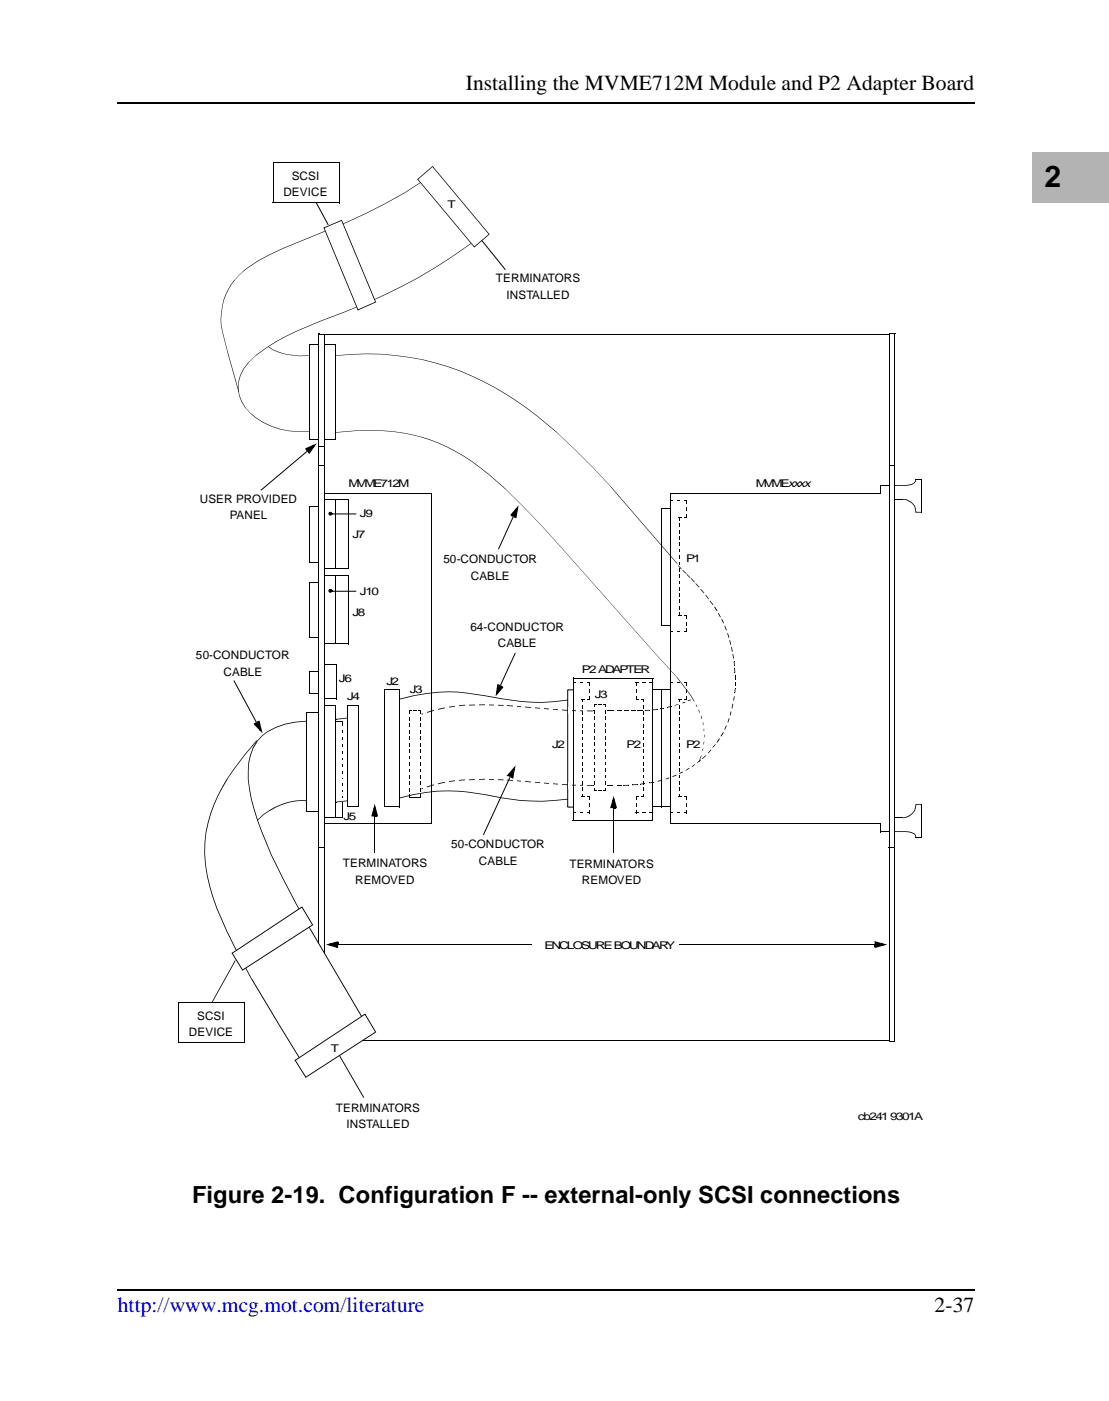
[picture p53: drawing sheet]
<svg xmlns="http://www.w3.org/2000/svg" width="181mm" height="229mm" viewBox="0 0 181 229" stroke-linecap="round" stroke-linejoin="round" font-family="sans-serif">
<defs><g id="words">
<text font-size="4.9" x="170.5" y="30.5">2</text>
<text font-size="3.9" x="31.3" y="196.3">Figure 2-19. Configuration F -- external-only SCSI connections</text>
<g font-size="3.5">
<text x="76" y="14.7">Installing the MVME712M Module and P2 Adapter Board</text>
<text x="152.5" y="214.1">2-37</text>
</g>
<text font-size="3.5" fill="#00f" x="19.2" y="214.1">http://www.mcg.mot.com/literature</text>
<g font-size="1.9">
<text x="47.6" y="29.3">SCSI</text>
<text x="46.2" y="32">DEVICE</text>
<text x="80.9" y="46.1">TERMINATORS</text>
<text x="82.7" y="48.7">INSTALLED</text>
<text x="32.6" y="82.1">USER PROVIDED</text>
<text x="37.5" y="84.7">PANEL</text>
<text x="72.4" y="91.9">50-CONDUCTOR</text>
<text x="76.9" y="94.6">CABLE</text>
<text x="32" y="107.6">50-CONDUCTOR</text>
<text x="76.8" y="102.9">64-CONDUCTOR</text>
<text x="81.3" y="105.5">CABLE</text>
<text x="36.5" y="110.2">CABLE</text>
<text x="55.9" y="141.5">TERMINATORS</text>
<text x="73.6" y="138.4">50-CONDUCTOR</text>
<text x="78.1" y="141.1">CABLE</text>
<text x="92.9" y="141.6">TERMINATORS</text>
<text x="58" y="144.2">REMOVED</text>
<text x="95" y="144.2">REMOVED</text>
<text x="32.2" y="166.4">SCSI</text>
<text x="30.8" y="169">DEVICE</text>
<text x="54.8" y="181.4">TERMINATORS</text>
<text x="56.5" y="184.1">INSTALLED</text>
</g>
<g font-size="1.7">
<text x="73" y="33.9">T</text>
<text x="56.9" y="79.4">MVME712M</text>
<text x="123.3" y="79.4">MVMExxxx</text>
<text x="57.5" y="87.8">J7</text>
<text x="58.7" y="84.3">J9</text>
<text x="111.9" y="91.8">P1</text>
<text x="57.5" y="100.6">J8</text>
<text x="58.7" y="97">J10</text>
<text x="55.3" y="111.3">J6</text>
<text x="63.1" y="111.8">J2</text>
<text x="66.9" y="113">J3</text>
<text x="95" y="109.8">P2 ADAPTER</text>
<text x="97" y="113.8">J3</text>
<text x="56.7" y="114.3">J4</text>
<text x="90.1" y="122.1">J2</text>
<text x="102.3" y="122.1">P2</text>
<text x="111.9" y="122.1">P2</text>
<text x="56.1" y="133.7">J5</text>
<text x="88.8" y="154.9">ENCLOSURE BOUNDARY</text>
<text x="54" y="171.6">T</text>
<text x="140" y="182.8">cb241 9301A</text>
</g>
</g></defs>
<path d="M19.2 16.7v.2zM159 16.7l.1 .2z" fill="#000"/>
<path d="M19.2 16.8h139.8" fill="none" stroke="#000" stroke-width=".17"/>
<path d="M19.2 211.7h139.7v3.2h-139.7z" fill="#fff"/>
<path d="M19.2 210.4v.2zM159 210.4l.1 .2z" fill="#000"/>
<path d="M19.2 210.5h139.8" fill="none" stroke="#000" stroke-width=".17"/>
<g fill="#fff">
<path d="M168.5 10.8h12.5v12.7h-12.5z"/>
<path d="M168.5 23.5h12.5v12.7h-12.5z"/>
<path d="M168.5 24.9h12.5v9.9h-12.5z"/>
</g>
<g fill="#b3b3b3">
<path d="M168.5 24.9h12.5v7.6h-12.5z"/>
<path d="M168.5 24.9h12.5v.6h-12.5z"/>
<path d="M168.5 32h12.5v1.1h-12.5z"/>
<path d="M168.5 24.9h.6v7.7h-.6z"/>
</g>
<g fill="#fff">
<path d="M168.5 36.2h12.5v12.7h-12.5z"/>
<path d="M168.5 48.9h12.5v12.7h-12.5z"/>
<path d="M168.5 61.6h12.5v12.7h-12.5z"/>
<path d="M168.5 74.3h12.5v12.7h-12.5z"/>
<path d="M168.5 87h12.5v12.7h-12.5z"/>
<path d="M168.5 99.7h12.5v12.7h-12.5z"/>
<path d="M168.5 112.4h12.5v12.7h-12.5z"/>
<path d="M168.5 125.1h12.5v12.7h-12.5z"/>
<path d="M168.5 137.8h12.5v12.7h-12.5z"/>
<path d="M168.5 150.5h12.5v12.7h-12.5z"/>
<path d="M168.5 163.2h12.5v12.7h-12.5z"/>
<path d="M168.5 175.9h12.5v12.7h-12.5z"/>
<path d="M168.5 188.6h12.5v12.7h-12.5z"/>
<path d="M168.5 201.3h12.5v12.7h-12.5z"/>
<path d="M50.5 56.2h4.3v15.5h-4.3z"/>
</g>
<path d="M50.5 56.2h4.4M50.5 56.1v15.7M54.8 56.2v15.6M50.5 71.8h4.3" fill="none" stroke="#000" stroke-width=".16"/>
<path d="M52 80.5h18.3v53.8h-18.3z" fill="#fff"/>
<path d="M52 80.5h18.4M52 80.5v53.8M70.4 80.5v53.9M52 134.3h18.3" fill="none" stroke="#000" stroke-width=".16"/>
<path d="M92.6 112.6h.9v19.1h-.9z" fill-rule="evenodd" fill="#fff"/>
<g fill="none" stroke="#000" stroke-width=".16">
<path d="M52.1 54.5h94M52.1 54.4v115.4M146 54.5v115.4M145.4 79.2v2.2M150.4 78.2v5.4M50.4 91.7h2.4M50.5 82.7h2.4M50.5 82.6v9.1M52.9 82.6v9.2M145.3 81.5h2.1M50.4 113.1h2.4M50.5 109.6h2.4"/>
<path d="M50.5 109.6v3.5M52.9 109.6v3.6M93.5 112.6h-.9v19.1h.9M145.3 133.5h2.1M145.4 133.4v2.4M150.4 131.2v5.4M52 169.9h94"/>
</g>
<path d="M145.3 79.2h2.4v.1v-.1l.6-.1 .1 .1-.1-.1 .4-.1 .1 .1-.1-.1 .5-.2v.1l-.1-.1 .2-.3 .2 .1h-.2l.1-.5 .1 .1v.4v-.1l-.4 .4h.1l-.4 .2-1.1 .2h-2.4zM149.5 78.1h1v.2h-1zM147.4 81.4l.6 .1 .4 .2-.1 .1 .1-.1 .3 .2a1.92 1.92 0 0 1 .8 1.7h-.1l1-.1v.1h-1l-.1-.6 .1-.1-.1 .1-.1-.4 .1-.1-.1 .1-.3-.3 .1-.1-.1 .1-.3-.3 .1-.1-.1 .1-.7-.4v-.1v.1l-.5-.1zM145.3 135.6l3.1 .1a1.1 1.1 0 0 1 1.1 .9l-.1 .1-.1-.4h.2h-.2l-.2-.2 .1-.1v.1l-.5-.2 .1-.1-.1 .1-.4-.1 .1-.1-.1 .1h-.6v-.2v.2h-2.4zM149.5 136.6h1v.1h-1zM149.4 131.2h1v.2l-1-.1h.1l-.2 1 .1-.1-.4 .5-.6 .5-1 .3v-.1l.5-.1 .1 .1-.1-.1 .4-.2 .1 .1-.1-.1 .3-.2 .1 .1-.1-.1 .3-.3 .1 .1-.1-.1 .3-.4 .1 .1h-.1l.1-.4h.1h-.1z" fill="#000"/>
<path d="M109.4 80.5h34.3v-1.3h2.3v56.5h-2.3v-1.4h-34.3z" fill-rule="evenodd" fill="#fff"/>
<path d="M143.6 79.2h2.4M146 79.2v56.5M109.3 80.5h34.4M109.4 80.5v53.9M109.4 134.3h34.3M143.7 135.7h2.4" fill="none" stroke="#000" stroke-width=".16"/>
<path d="M143.6 79.2h.1v1.4h-.1zM143.6 134.3h.1v1.5h-.1z" fill="#000"/>
<path d="M145.1 54.4h.9v115.4h-.9z" fill="#fff"/>
<path d="M145.1 54.4h1v.1h-1zM107.9 82.9h1.5v.1h-1.5zM109.4 82.9v.1zM106.5 112.4v.2zM106.5 112.4h1.5v.2h-1.5zM108 102h1.4v.1h-1.4zM109.4 102v.1zM106.5 131.6v.1zM106.5 131.6h1.4v.1h-1.4zM145.1 169.8h.9v.2h-.9z" fill="#000"/>
<path d="M145.1 54.4v115.5M146 54.4v115.6M52.7 92.7h4.1M52.8 81.5h4.1M52.8 81.4v11.3M56.8 81.4v11.3M108 82.9v19.2M52.6 114h2.2M52.6 108.4h2.3M52.7 108.3v5.7M54.9 108.4v5.7M107.9 112.5v19.2" fill="none" stroke="#000" stroke-width=".16"/>
<path d="M62.7 112.6h2.4v19h-2.4z" fill="#fff"/>
<path d="M62.7 112.6h2.6M62.7 112.5v19.2M65.2 112.6v19.1M93.5 110.6h13.1M93.5 110.6v23.2M106.5 110.6v23.3M107.9 112.5v19.2M62.7 131.7h2.5M93.4 133.8h13.1M55.2 154.2h31.5M110.9 154.2h31.8" fill="none" stroke="#000" stroke-width=".16"/>
<g fill="#000">
<path d="M109.3 81.7l.1 .1zM109.4 81.7h.4v.1h-.4zM109.8 81.7v.1zM110.5 81.7v.1zM110.5 81.7h.4v.1h-.4zM110.8 84.5h.1zM110.8 84.9h.1zM110.8 84.5h.1v.4h-.1zM110.8 85.5h.1zM110.8 85.9l.1 .1zM110.8 85.5h.1v.4h-.1zM110.8 86.5l.1 .1z"/>
<path d="M110.8 86.9l.1 .1zM110.8 86.6h.1v.3h-.1zM110.8 87.5l.1 .1zM110.8 88h.1zM110.8 87.6h.1v.4h-.1zM110.8 88.6h.1zM110.8 89l.1 .1zM110.8 88.6h.1v.4h-.1zM110.8 89.6l.1 .1zM110.8 90l.1 .1zM110.8 89.7h.1v.3h-.1zM110.8 90.6l.1 .1z"/>
<path d="M110.8 91.1h.1zM110.8 90.7h.1v.4h-.1zM110.8 91.7h.1zM110.8 92.1l.1 .1zM110.8 91.7h.1v.4h-.1zM110.8 92.7h.1zM110.8 93.2h.1zM110.8 92.7h.1v.5h-.1zM110.8 94.8h.1zM110.8 95.2h.1zM110.8 94.8h.1v.4h-.1zM110.8 96.9h.1z"/>
<path d="M110.8 97.3h.1zM110.8 96.9h.1v.4h-.1zM110.8 98.9l.1 .1zM110.8 99.4h.1zM110.8 99h.1v.4h-.1zM110.8 93.8h.1zM110.8 94.2h.1zM110.8 93.8h.1v.4h-.1zM110.8 95.8h.1zM110.8 96.3h.1zM110.8 95.8h.1v.5h-.1zM110.8 97.9h.1z"/>
<path d="M110.8 98.3l.1 .1zM110.8 97.9h.1v.4h-.1zM110.8 99.9l.1 .1zM110.8 100h.1v.4h-.1zM110.8 84.4v.1zM110.8 84.4h.3v.1h-.3zM110.9 81.7l.1 .1zM111.1 84.4l.1 .1zM111.6 81.7l.1 .1zM111.7 81.7h.4v.1h-.4zM111.7 84.4v.1zM111.7 84.4h.4v.1h-.4z"/>
<path d="M112 81.7h.2zM112 82.2h.2zM112 81.7h.2v.5h-.2zM112 82.8l.2 .1zM112 83.3l.2 .1zM112 82.9h.2v.4h-.2zM112 83.9l.2 .1zM112 84.5h.2zM112 84h.2v.5h-.2zM112.1 81.7v.1zM112.1 84.4v.1zM96.9 114.9h.1z"/>
<path d="M96.9 115.3l.1 .1zM96.9 114.9h.1v.4h-.1zM96.9 115.9l.1 .1zM96.9 116.4h.1zM96.9 116h.1v.4h-.1zM96.9 117h.1zM96.9 117.4l.1 .1zM96.9 117h.1v.4h-.1zM96.9 118l.1 .1zM96.9 118.5h.1zM96.9 118.1h.1v.4h-.1zM96.9 119.1h.1z"/>
<path d="M96.9 119.5l.1 .1zM96.9 119.1h.1v.4h-.1zM96.9 114.8l.1 .2zM97 114.8h.3v.2h-.3zM97.3 114.8v.2zM97.7 114.8l.1 .2zM97.8 114.8h.3v.2h-.3zM98.1 114.8v.2zM98.5 114.8v.2zM98.5 114.8h.3v.2h-.3zM98.8 114.9h.1zM98.8 115.3l.1 .1z"/>
<path d="M98.8 114.9h.1v.4h-.1zM98.8 115.9l.1 .1zM98.8 116.4h.1zM98.8 116h.1v.4h-.1zM98.8 117h.1zM98.8 117.4l.1 .1zM98.8 117h.1v.4h-.1zM98.8 118l.1 .1zM98.8 118.5h.1zM98.8 118.1h.1v.4h-.1zM98.8 119.1h.1zM98.8 119.5l.1 .1z"/>
<path d="M98.8 119.1h.1v.4h-.1zM98.8 114.8l.1 .2zM103.7 111.3h.2zM103.7 111.8h.2zM103.7 111.3h.2v.5h-.2zM103.7 112.4l.2 .1zM103.7 112.9h.2zM103.7 112.5h.2v.4h-.2zM103.7 113.6h.2zM103.7 114l.2 .1zM103.7 113.6h.2v.4h-.2zM103.7 111.3l.1 .1z"/>
<path d="M103.8 111.3h.4v.1h-.4zM103.8 114v.1zM103.8 114h.4v.1h-.4zM104.2 114v.1zM104.2 111.3l.1 .1zM104.7 114v.1zM104.7 114h.3v.1h-.3zM104.9 111.3v.1zM104.9 111.3h.5v.1h-.5zM105 114l.1 .1zM105 114.5h.1zM105 114.1h.1v.4h-.1z"/>
<path d="M105 115.1h.1zM105 115.5l.1 .1zM105 115.1h.1v.4h-.1zM105 116.1l.1 .1zM105 116.5l.1 .1zM105 116.2h.1v.3h-.1zM105 117.1l.1 .1zM105 117.6h.1zM105 117.2h.1v.4h-.1zM105 118.2h.1zM105 118.6l.1 .1zM105 118.2h.1v.4h-.1z"/>
<path d="M105 119.2h.1zM105 119.7h.1zM105 119.2h.1v.5h-.1zM105.4 111.3v.1zM106 111.3l.1 .1zM106.1 111.3h.4v.1h-.4zM106.5 111.3l.1 .1zM107.9 112.4h1.4v.2h-1.4zM109.3 112.4l.1 .2zM109.3 111.3l.1 .1zM109.3 103l.1 .1zM109.4 111.3h.4v.1h-.4z"/>
<path d="M109.4 103h.4v.1h-.4zM109.8 111.3v.1zM109.8 103v.1zM110.5 111.3v.1zM110.5 103v.1zM110.5 111.3h.4v.1h-.4zM110.5 103h.4v.1h-.4zM110.8 114l.1 .1zM110.8 114.5h.1zM110.8 114.1h.1v.4h-.1zM110.8 115.1h.1zM110.8 115.5l.1 .1z"/>
<path d="M110.8 115.1h.1v.4h-.1zM110.8 116.1l.1 .1zM110.8 116.5l.1 .1zM110.8 116.2h.1v.3h-.1zM110.8 117.1l.1 .1zM110.8 117.6h.1zM110.8 117.2h.1v.4h-.1zM110.8 118.2h.1zM110.8 118.6l.1 .1zM110.8 118.2h.1v.4h-.1zM110.8 119.2h.1zM110.8 119.7h.1z"/>
<path d="M110.8 119.2h.1v.5h-.1zM110.8 114v.1zM110.8 100.4l.1 .1zM110.8 100.4v.1zM110.8 114h.3v.1h-.3zM110.8 100.4h.3v.1h-.3zM110.9 111.3l.1 .1zM110.9 103l.1 .1zM111.1 114l.1 .1zM111.1 100.4l.1 .1zM111.6 111.3l.1 .1zM111.6 103l.1 .1z"/>
<path d="M111.7 111.3h.4v.1h-.4zM111.7 103h.4v.1h-.4zM111.7 114v.1zM111.7 100.4v.1zM111.7 114h.4v.1h-.4zM111.7 100.4h.4v.1h-.4zM112 111.3h.2zM112 111.8h.2zM112 111.3h.2v.5h-.2zM112 112.4l.2 .1zM112 112.9h.2zM112 112.5h.2v.4h-.2z"/>
<path d="M112 113.6h.2zM112 114l.2 .1zM112 113.6h.2v.4h-.2zM112 100.4l.2 .1zM112 100.9h.2zM112 100.5h.2v.4h-.2zM112 101.5l.2 .1zM112 102h.2zM112 101.6h.2v.4h-.2zM112 102.6h.2zM112 103l.2 .1zM112 102.6h.2v.4h-.2z"/>
<path d="M112.1 111.3v.1zM112.1 114v.1zM112.1 100.4v.1zM112.1 103v.1zM96.9 120.1l.1 .1zM96.9 120.6h.1zM96.9 120.2h.1v.4h-.1zM96.9 121.2h.1zM96.9 121.6l.1 .1zM96.9 121.2h.1v.4h-.1zM96.9 122.3h.1zM96.9 122.7h.1z"/>
<path d="M96.9 122.3h.1v.4h-.1zM96.9 123.3h.1zM96.9 123.7l.1 .1zM96.9 123.3h.1v.4h-.1zM96.9 125.4h.1zM96.9 125.9h.1zM96.9 125.4h.1v.5h-.1zM96.9 127.5h.1zM96.9 127.9l.1 .1zM96.9 127.5h.1v.4h-.1zM96.9 124.3l.1 .1zM96.9 124.8h.1z"/>
<path d="M96.9 124.4h.1v.4h-.1zM96.9 126.4l.1 .1zM96.9 126.9l.1 .1zM96.9 126.5h.1v.4h-.1zM96.9 128.6h.1zM96.9 129h.1zM96.9 128.6h.1v.4h-.1zM96.9 129l.1 .1zM97 129h.3v.1h-.3zM97.3 129v.1zM97.7 129l.1 .1zM97.8 129h.3v.1h-.3z"/>
<path d="M98.1 129v.1zM98.5 129v.1zM98.5 129h.3v.1h-.3zM98.8 120.1l.1 .1zM98.8 120.6h.1zM98.8 120.2h.1v.4h-.1zM98.8 121.2h.1zM98.8 121.6l.1 .1zM98.8 121.2h.1v.4h-.1zM98.8 122.3h.1zM98.8 122.7h.1zM98.8 122.3h.1v.4h-.1z"/>
<path d="M98.8 123.3h.1zM98.8 123.7l.1 .1zM98.8 123.3h.1v.4h-.1zM98.8 125.4h.1zM98.8 125.9h.1zM98.8 125.4h.1v.5h-.1zM98.8 127.5h.1zM98.8 127.9l.1 .1zM98.8 127.5h.1v.4h-.1zM98.8 124.3l.1 .1zM98.8 124.8h.1zM98.8 124.4h.1v.4h-.1z"/>
<path d="M98.8 126.4l.1 .1zM98.8 126.9l.1 .1zM98.8 126.5h.1v.4h-.1zM98.8 128.6h.1zM98.8 129h.1zM98.8 128.6h.1v.4h-.1zM98.8 129l.1 .1zM103.7 130l.2 .1zM103.7 130.5h.2zM103.7 130.1h.2v.4h-.2zM103.7 131.1h.2zM103.7 131.6h.2z"/>
<path d="M103.7 131.1h.2v.5h-.2zM103.7 132.2h.2zM103.7 132.7h.2zM103.7 132.2h.2v.5h-.2zM103.7 132.6l.1 .1zM103.8 130v.1zM103.8 132.6h.4v.1h-.4zM103.8 130h.4v.1h-.4zM104.2 130v.1zM104.2 132.6l.1 .1zM104.7 130v.1zM104.7 130h.3v.1h-.3z"/>
<path d="M104.9 132.6v.1zM104.9 132.6h.5v.1h-.5zM105 120.3h.1zM105 120.7h.1zM105 120.3h.1v.4h-.1zM105 121.3h.1zM105 121.7h.1zM105 121.3h.1v.4h-.1zM105 122.3h.1zM105 122.8h.1zM105 122.3h.1v.5h-.1zM105 124.4h.1z"/>
<path d="M105 124.8l.1 .1zM105 124.4h.1v.4h-.1zM105 126.4l.1 .1zM105 126.9h.1zM105 126.5h.1v.4h-.1zM105 128.5l.1 .1zM105 128.9l.1 .1zM105 128.6h.1v.3h-.1zM105 123.4h.1zM105 123.8h.1zM105 123.4h.1v.4h-.1zM105 125.4l.1 .1z"/>
<path d="M105 125.9h.1zM105 125.5h.1v.4h-.1zM105 127.5h.1zM105 127.9l.1 .1zM105 127.5h.1v.4h-.1zM105 129.5l.1 .1zM105 130h.1zM105 129.6h.1v.4h-.1zM105 130l.1 .1zM105.4 132.6v.1zM106 132.6l.1 .1zM106.1 132.6h.4v.1h-.4z"/>
<path d="M106.5 132.6l.1 .1zM107.9 131.6h1.4v.1h-1.4zM109.3 131.6l.1 .1zM109.3 132.6l.1 .1zM109.4 132.6h.4v.1h-.4zM109.8 132.6v.1zM110.5 132.6v.1zM110.5 132.6h.4v.1h-.4zM110.8 120.3h.1zM110.8 120.7h.1zM110.8 120.3h.1v.4h-.1zM110.8 121.3h.1z"/>
<path d="M110.8 121.7h.1zM110.8 121.3h.1v.4h-.1zM110.8 122.3h.1zM110.8 122.8h.1zM110.8 122.3h.1v.5h-.1zM110.8 124.4h.1zM110.8 124.8l.1 .1zM110.8 124.4h.1v.4h-.1zM110.8 126.4l.1 .1zM110.8 126.9h.1zM110.8 126.5h.1v.4h-.1zM110.8 128.5l.1 .1z"/>
<path d="M110.8 128.9l.1 .1zM110.8 128.6h.1v.3h-.1zM110.8 123.4h.1zM110.8 123.8h.1zM110.8 123.4h.1v.4h-.1zM110.8 125.4l.1 .1zM110.8 125.9h.1zM110.8 125.5h.1v.4h-.1zM110.8 127.5h.1zM110.8 127.9l.1 .1zM110.8 127.5h.1v.4h-.1zM110.8 129.5l.1 .1z"/>
<path d="M110.8 130h.1zM110.8 129.6h.1v.4h-.1zM110.8 130v.1zM110.8 130h.3v.1h-.3zM110.9 132.6l.1 .1zM111.1 130l.1 .1zM111.6 132.6l.1 .1zM111.7 132.6h.4v.1h-.4zM111.7 130v.1zM111.7 130h.4v.1h-.4zM112 130l.2 .1zM112 130.5h.2z"/>
<path d="M112 130.1h.2v.4h-.2zM112 131.1h.2zM112 131.6h.2zM112 131.1h.2v.5h-.2zM112 132.2h.2zM112 132.7h.2zM112 132.2h.2v.5h-.2zM112.1 130v.1zM112.1 132.6v.1zM54.8 153.8h.4v.3h-.4zM53.2 154.1l2-.5-.1 .4-1.2 .3-.1-.3 1.3 .3-.1 .3-.2-.1v-.4h.4v.6zM55.2 154.1v.1z"/>
<path d="M86.7 154.1v.1zM110.8 154.1l.1 .1zM142.7 153.6l2.1 .5-2.1 .6 .2-.4 1.2-.3 .1 .3-1.3-.3v-.4l.2 .2v.3h-.4zM142.7 154.1h.4v.4h-.4zM142.7 154.1l.1 .1z"/>
</g>
<path d="M53.8 154.1l1.2-.3v.7zM142.9 153.8l1.2 .3-1.2 .4z" fill="#000"/>
<g fill="#fff">
<path d="M92.6 140.3h14.4v4.3h-14.4z"/>
<path d="M54.6 140.2h16.4v6.9h-16.4z"/>
</g>
<g fill="#000">
<path d="M52 75.9v.1zM52 75.9h.8v.1h-.8zM52.8 75.9l.1 .1zM145.2 75.9v.1zM145.2 75.9h.8v.1h-.8zM146 75.9l.1 .1zM52 138.2v.1zM52 138.2h.8v.1h-.8zM52.8 138.2l.1 .1zM61.1 139l.1 .1zM61.1 133.2h.1zM61.1 131.1l.6 2.1-.4-.1-.3-1.2 .3-.1-.3 1.3-.4-.1 .2-.1h.3v.3h-.5z"/>
<path d="M61.1 132.9h.4v.3h-.4zM145 138.2l.1 .1zM145.1 138.2h.9v.1h-.9zM146 138.2l.1 .1z"/>
</g>
<path d="M61.1 131.8l.4 1.3h-.7z" fill="#000"/>
<path d="M61.1 133.2v5.8" fill="none" stroke="#000" stroke-width=".16"/>
<g fill="#fff">
<path d="M111.1 115.1l.1 .2z"/>
<path d="M112.2 114.6l.1 .1z"/>
<path d="M111.2 115.1l1-.5 .1 .1-1.1 .6z"/>
<path d="M111.5 116.1l.1 .1z"/>
<path d="M112.5 115.5l.2 .1z"/>
<path d="M111.5 116.1l1-.6 .1 .1-1 .6z"/>
<path d="M111.9 117l.1 .1z"/>
<path d="M113 116.4l.1 .1z"/>
<path d="M111.9 117l1.1-.6 .1 .1-1.1 .6z"/>
<path d="M112.2 118.1l.1 .1z"/>
<path d="M113.3 117.4l.1 .2z"/>
<path d="M112.2 118.1l1.1-.7 .1 .2-1.1 .6z"/>
<path d="M112.3 121.3l.1 .2z"/>
<path d="M113.4 120.6l.1 .2z"/>
<path d="M112.3 121.3l1.1-.7 .1 .2-1.1 .6z"/>
<path d="M112.4 119.1l.1 .1z"/>
<path d="M113.5 118.5l.1 .2z"/>
<path d="M112.5 119.1l1-.6 .1 .2-1.1 .5z"/>
<path d="M112.3 120.2l.1 .1z"/>
<path d="M113.4 119.6l.1 .1z"/>
<path d="M112.4 120.2l1-.6 .1 .1-1.1 .6z"/>
<path d="M112.5 122.3l.1 .1z"/>
<path d="M113.6 121.7l.1 .1z"/>
<path d="M112.5 122.3l1.1-.6v.1l-1 .6z"/>
<path d="M112 123.5l.1 .2z"/>
<path d="M113.1 122.8l.1 .2z"/>
<path d="M112 123.5l1.1-.7 .1 .2-1.1 .6z"/>
</g>
<g fill="#000">
<path d="M65.2 114l.1 .1zM65.3 114a27.4 27.4 0 0 1 13.8-.6l5.8 1 3.6 .2v.1a43.6 43.6 0 0 1-9.4-1.1 26.6 26.6 0 0 0-11.6 0l-2.2 .5zM66.7 116h.2zM66.7 116.5h.2zM66.7 116h.2v.5h-.2zM66.7 117l.2 .1zM66.7 117.5l.2 .1zM66.7 117.1h.2v.4h-.2zM66.7 118.1h.2zM66.7 118.5l.2 .1zM66.7 118.1h.2v.4h-.2zM66.7 119.2h.2z"/>
<path d="M66.7 119.6h.2zM66.7 119.2h.2v.4h-.2zM66.7 115.9l.1 .2zM66.8 115.9h.3v.2h-.3zM67.1 115.9v.2zM67.5 115.9v.2zM67.5 115.9h.4v.2h-.4zM67.9 115.9v.2zM68.3 115.9v.2zM68.3 115.9h.3v.2h-.3zM68.6 116h.1zM68.6 116.5h.1z"/>
<path d="M68.6 116h.1v.5h-.1zM68.6 117l.1 .1zM68.6 117.5l.1 .1zM68.6 117.1h.1v.4h-.1zM68.6 118.1h.1zM68.6 118.5l.1 .1zM68.6 118.1h.1v.4h-.1zM68.6 119.2h.1zM68.6 119.6h.1zM68.6 119.2h.1v.4h-.1zM68.6 115.9l.1 .2zM88.5 114.6l1.9-.2v.2l-1.9 .1z"/>
<path d="M92.6 114.2v.1zM93.5 111.3v.1zM93.5 111.3h.5v.1h-.5zM94 111.3v.1zM94.6 111.3l.1 .1zM94.7 111.3h.4v.1h-.4zM94.9 114l.2 .1zM94.9 114.5h.2zM94.9 114.1h.2v.4h-.2zM94.9 115.1h.2zM94.9 115.5l.2 .1zM94.9 115.1h.2v.4h-.2z"/>
<path d="M94.9 116.1l.2 .1zM94.9 116.5l.2 .1zM94.9 116.2h.2v.3h-.2zM94.9 117.1l.2 .1zM94.9 117.6h.2zM94.9 117.2h.2v.4h-.2zM94.9 118.2h.2zM94.9 118.6l.2 .1zM94.9 118.2h.2v.4h-.2zM94.9 119.2h.2zM94.9 119.7h.2zM94.9 119.2h.2v.5h-.2z"/>
<path d="M94.9 114l.1 .1zM95 114h.3v.1h-.3zM95.1 111.3v.1zM95.3 114l.1 .1zM95.8 111.3v.1zM95.8 111.3h.4v.1h-.4zM95.9 114v.1zM95.9 114h.3v.1h-.3zM96.2 111.3h.1zM96.2 111.8h.1zM96.2 111.3h.1v.5h-.1zM96.2 112.4l.1 .1z"/>
<path d="M96.2 112.9h.1zM96.2 112.5h.1v.4h-.1zM96.2 113.6h.1zM96.2 114l.1 .1zM96.2 113.6h.1v.4h-.1zM96.2 111.3l.1 .1zM66.7 120.2l.2 .1zM66.7 120.6l.2 .1zM66.7 120.3h.2v.3h-.2zM66.7 121.2l.2 .1zM66.7 121.7h.2zM66.7 121.3h.2v.4h-.2z"/>
<path d="M66.7 122.3h.2zM66.7 122.8h.2zM66.7 122.3h.2v.5h-.2zM66.7 123.4h.2zM66.7 123.8l.2 .1zM66.7 123.4h.2v.4h-.2zM66.7 124.4l.2 .1zM66.7 124.8l.2 .1zM66.7 124.5h.2v.3h-.2zM66.7 126.5l.2 .1zM66.7 127h.2zM66.7 126.6h.2v.4h-.2z"/>
<path d="M66.7 128.6h.2zM66.7 129.1h.2zM66.7 128.6h.2v.5h-.2zM66.7 125.5h.2zM66.7 125.9h.2zM66.7 125.5h.2v.4h-.2zM66.7 127.5l.2 .1zM66.7 128l.2 .1zM66.7 127.6h.2v.4h-.2zM66.7 129.7h.2zM66.7 130.1l.2 .1zM66.7 129.7h.2v.4h-.2z"/>
<path d="M66.7 130.1l.1 .1zM66.8 130.1h1.8v.1h-1.8zM68.6 120.2l.1 .1zM68.6 120.6l.1 .1zM68.6 120.3h.1v.3h-.1zM68.6 121.2l.1 .1zM68.6 121.7h.1zM68.6 121.3h.1v.4h-.1zM68.6 122.3h.1zM68.6 122.8h.1zM68.6 122.3h.1v.5h-.1zM68.6 123.4h.1z"/>
<path d="M68.6 123.8l.1 .1zM68.6 123.4h.1v.4h-.1zM68.6 124.4l.1 .1zM68.6 124.8l.1 .1zM68.6 124.5h.1v.3h-.1zM68.6 126.5l.1 .1zM68.6 127h.1zM68.6 126.6h.1v.4h-.1zM68.6 128.6h.1zM68.6 129.1h.1zM68.6 128.6h.1v.5h-.1zM68.6 125.5h.1z"/>
<path d="M68.6 125.9h.1zM68.6 125.5h.1v.4h-.1zM68.6 127.5l.1 .1zM68.6 128l.1 .1zM68.6 127.6h.1v.4h-.1zM68.6 129.7h.1zM68.6 130.1l.1 .1zM68.6 129.7h.1v.4h-.1zM68.6 130.1v.1zM93.5 132.6v.1zM93.5 132.6h.5v.1h-.5zM94 132.6v.1z"/>
<path d="M94.6 132.6l.1 .1zM94.7 132.6h.4v.1h-.4zM94.9 120.3h.2zM94.9 120.7h.2zM94.9 120.3h.2v.4h-.2zM94.9 121.3h.2zM94.9 121.7h.2zM94.9 121.3h.2v.4h-.2zM94.9 122.3h.2zM94.9 122.8h.2zM94.9 122.3h.2v.5h-.2zM94.9 124.4h.2z"/>
<path d="M94.9 124.8l.2 .1zM94.9 124.4h.2v.4h-.2zM94.9 126.4l.2 .1zM94.9 126.9h.2zM94.9 126.5h.2v.4h-.2zM94.9 128.5l.2 .1zM94.9 128.9l.2 .1zM94.9 128.6h.2v.3h-.2zM94.9 123.4h.2zM94.9 123.8h.2zM94.9 123.4h.2v.4h-.2zM94.9 125.4l.2 .1z"/>
<path d="M94.9 125.9h.2zM94.9 125.5h.2v.4h-.2zM94.9 127.5h.2zM94.9 127.9l.2 .1zM94.9 127.5h.2v.4h-.2zM94.9 129.5l.2 .1zM94.9 130h.2zM94.9 129.6h.2v.4h-.2zM94.9 130l.1 .1zM95 130h.3v.1h-.3zM95.1 132.6v.1zM95.3 130l.1 .1z"/>
<path d="M95.8 132.6v.1zM95.8 132.6h.4v.1h-.4zM95.9 130v.1zM95.9 130h.3v.1h-.3zM96.2 130l.1 .1zM96.2 130.5h.1zM96.2 130.1h.1v.4h-.1zM96.2 131.1h.1zM96.2 131.6h.1zM96.2 131.1h.1v.5h-.1zM96.2 132.2h.1zM96.2 132.7h.1z"/>
<path d="M96.2 132.2h.1v.5h-.1zM96.2 132.6l.1 .1z"/>
</g>
<path d="M90.4 114.4h2.2" fill="none" stroke="#000" stroke-width=".38"/>
<path d="M54 117.6h1.8v15.7h-1.8z" fill="#fff"/>
<path d="M54 117.6h1.9v.1h-1.9zM54 133.3h1.8v.1h-1.8z" fill="#000"/>
<path d="M54.1 117.6v15.7M55.8 117.6v15.8" fill="none" stroke="#000" stroke-width=".16"/>
<path d="M52.8 115.1h2v18.2h-2z" fill="#fff"/>
<path d="M52.8 115.1h2.1M52.8 115v18.3M54.8 115.1v18.3M52.8 133.3h2" fill="none" stroke="#000" stroke-width=".16"/>
<path d="M56.7 115.1h1.8v16.4h-1.8z" fill="#fff"/>
<path d="M54.6 81.5h.2zM54.6 92.6l.2 .1zM54.6 93.8l.2 .1zM54.6 105h.2zM56.7 115h1.9v.1h-1.9zM56.7 131.5h1.8v.2h-1.8zM100.1 139l.1 .1zM100.1 131.8l.1 .1zM100.1 129.9l.6 2-.4-.2-.3-1.1 .3-.1-.3 1.2h-.4l.2-.2h.3v.4h-.5zM100.1 131.5h.4v.4h-.4z" fill="#000"/>
<g fill="none" stroke="#000" stroke-width=".16">
<path d="M50.5 95h2.4M50.5 95v9.1M52.8 93.8h4.1M52.8 93.8v11.2M52.9 95v9.1M53.7 96.2l.2-.1 .2 .1 .1 .2-.1 .2h-.4v-.2zM54.2 83.8h.1M54.2 96.4h.1M54.2 83.9h3.9M54.2 96.5h3.9M54.7 81.5v11.1M54.7 93.9v11.1"/>
<path d="M56.8 93.8v11.3M50.4 104.1h2.4M52.7 105h4.1M56.8 115v16.6M58.5 115.1v16.6M100.1 131.9v7.1"/>
<circle cx="53.9" cy="83.8" r=".25"/>
</g>
<g fill="#000">
<path d="M100.1 130.5l.4 1.2h-.7z"/>
<path d="M53.7 96.2l.2-.1 .2 .1 .1 .2-.1 .2h-.4v-.2z" fill-rule="evenodd"/>
<circle cx="53.9" cy="83.8" r=".25"/>
</g>
<path d="M52 54.5h.9v115.3h-.9z" fill="#fff"/>
<path d="M52 54.4h1v.2h-1zM52 75.9l.1 .1zM52.1 75.9h.8v.1h-.8zM52.9 75.9l.1 .1zM52 138.2v.1zM52 138.2h.9v.1h-.9zM52.9 138.2l.1 .1zM52 169.8h.9v.2h-.9z" fill="#000"/>
<path d="M52 54.4v115.5M53 54.5v115.5" fill="none" stroke="#000" stroke-width=".16"/>
<g fill="#fff">
<path d="M72 90.7h16v4.3h-16z"/>
<path d="M82.1 122.3l.3 .1-.3 .4-.3-.1z"/>
<path d="M82.7 122.6l.2 .1-.3 .5-.2-.1z"/>
<path d="M82.4 122.4l.3 .2-.3 .5-.3-.3z"/>
<path d="M81.2 123.3l.2 .2-.4 .4-.2-.2z"/>
<path d="M81.7 123.7l.2 .2-.3 .4-.2-.1z"/>
<path d="M81.4 123.5l.3 .2-.3 .5-.4-.3z"/>
<path d="M80.2 124.3l.2 .2-.4 .4-.2-.1z"/>
<path d="M80.7 124.8l.2 .1-.4 .4-.2-.1z"/>
<path d="M80.4 124.5l.3 .3-.4 .4-.3-.3z"/>
<path d="M78.8 125.7l.4-.4 .2 .2-.4 .4z"/>
<path d="M79.6 125.7l.2 .2-.4 .4-.2-.2z"/>
<path d="M79 125.9l.4-.4 .2 .2-.4 .4z"/>
<path d="M77.5 126.5l.4-.4 .2 .2-.4 .4z"/>
<path d="M78.3 126.5l.2 .2-.4 .4-.1-.2z"/>
<path d="M77.7 126.7l.4-.4 .2 .2-.3 .4z"/>
<path d="M76.2 127l.5-.2 .1 .2-.5 .3z"/>
<path d="M76.5 127.6l.5-.2 .1 .2-.5 .3z"/>
<path d="M76.3 127.3l.5-.3 .2 .4-.5 .2z"/>
<path d="M74.9 127.5l.6-.2v.3l-.6 .1z"/>
<path d="M75 128.1l.6-.1v.3l-.5 .1z"/>
<path d="M74.9 127.7l.6-.1 .1 .4-.6 .1z"/>
<path d="M73.5 127.9l.5-.1 .1 .3-.6 .1z"/>
<path d="M73.6 128.6l.5-.1 .1 .2-.6 .2z"/>
<path d="M73.5 128.2l.6-.1v.4l-.5 .1z"/>
<path d="M72 128.1h.6v.2l-.6 .1z"/>
<path d="M72.1 128.9l.5-.1v.3h-.5z"/>
<path d="M72 128.4l.6-.1v.5l-.5 .1z"/>
<path d="M70.5 128.3l.6-.1v.3h-.6z"/>
<path d="M70.5 129l.6-.1v.3h-.6z"/>
<path d="M70.5 128.5h.6v.4l-.6 .1z"/>
<path d="M69.3 128.2h.5v.3h-.5z"/>
<path d="M69.3 128.9h.5v.3h-.5z"/>
<path d="M69.3 128.5h.5v.4h-.5z"/>
<path d="M69.3 116.5h.5v.2h-.5z"/>
<path d="M69.3 117.2h.5v.2h-.5z"/>
<path d="M69.3 116.7h.5v.5h-.5z"/>
<path d="M70.5 116.2l.6-.1v.2l-.5 .2z"/>
<path d="M70.7 117l.6-.2v.3l-.5 .1z"/>
<path d="M70.6 116.5l.5-.2 .2 .5-.6 .2z"/>
<path d="M71.8 115.7l.5-.3 .1 .2-.5 .3z"/>
<path d="M72.2 116.3l.5-.2 .1 .2-.5 .2z"/>
<path d="M71.9 115.9l.5-.3 .3 .5-.5 .2z"/>
<path d="M73.3 114.6l.2 .1-.4 .4-.2-.2z"/>
<path d="M73.8 115.1l.2 .2-.4 .4-.1-.2z"/>
<path d="M73.1 115.1l.4-.4 .3 .4-.3 .4z"/>
<path d="M74.1 113.6l.2 .1-.3 .5-.2-.1z"/>
<path d="M74.7 114l.2 .1-.2 .5-.2-.1z"/>
<path d="M74.3 113.7l.4 .3-.2 .5-.5-.3z"/>
<path d="M72.5 137.2h17.5v4.3h-17.5z"/>
</g>
<path d="M42.8 120.1a10.9 10.9 0 0 1 7.3-2.5l.3 55.9-.3-.6v-.4l.4-.5 .6-.3 1.7-.6a28.7 28.7 0 0 0 6-1.8 1.39 1.39 0 0 0 1-2.1l-9.2-15.6a130 130 0 0 1-7.9-15.9 25.5 25.5 0 0 1-2.2-9.9 7.8 7.8 0 0 1 2.3-5.7z" fill-rule="evenodd" fill="#fff"/>
<path d="M50.1 117.6v.1zM42.7 120a11.3 11.3 0 0 1 7.4-2.4v.1l-1.9 .2-1.7 .3-2.7 1.1-1 .8-.8 .9-.6 1-.7 2.4a21.5 21.5 0 0 0 1.4 9.5 82.9 82.9 0 0 0 6.3 13.6l2.3 4.1 9.2 15.6a1.32 1.32 0 0 1-.4 1.8 11.7 11.7 0 0 1-4.5 1.6l-2.2 .6-1.7 .6-.6 .3-.3 .4h-.1a1.45 1.45 0 0 1 1-.8l1.7-.7a28.7 28.7 0 0 0 6-1.8l1-.8 .2-.5-.3-.6-9.1-15.7a130 130 0 0 1-8-15.9 25.5 25.5 0 0 1-2.2-9.9 7.4 7.4 0 0 1 2.3-5.8zM41.8 120.8l.2 .1zM41.8 120.8l.1 .1-2 2.4-2.8 3.9a23.6 23.6 0 0 0-3.4 8.7v-.1a23.4 23.4 0 0 0 1.8 12.5l1.6 3.7 1.9 3.8 2.1 3.9-.1 .1a73.5 73.5 0 0 1-6.8-14.9 20.3 20.3 0 0 1 2-16.5 44.8 44.8 0 0 1 5.6-7.6zM41 159.8l.1-.1 4.5 7.5-.1 .1zM45.5 167.3l.1-.1 4 6.5-.1 .1zM49.5 173.8h.2zM50.1 173l.1-.1 .2 .6h-.1zM50.1 172.5h.1v.4l-.1 .1zM50.3 173.5h.1z" fill="#000"/>
<path d="M48.2 173l11.3-7.5 1.8 2.9-11.4 7.4z" fill="#fff"/>
<path d="M42 133.8h.1zM42.1 133.7l.8-.8 .1 .1-.9 .8zM42.9 132.9l1-.7 .1 .1-1 .7zM50.1 130.6l.1 .1zM43.9 132.2a10.2 10.2 0 0 1 6.2-1.6v.1l-1.9 .1a10.3 10.3 0 0 0-4.2 1.6zM48 173l11.6-7.6 1.8 3h-.2l-1.7-2.9 .1-.1v.2l-11.4 7.5-.1-.1h.1l1.8 2.7-.2 .1zM49.8 175.7l11.4-7.3 .1 .1-11.4 7.4z" fill="#000"/>
<path d="M37.9 155.5l11.4-7.5 1.7 2.9-11.4 7.4z" fill="#fff"/>
<path d="M37.7 155.5l11.6-7.6 1.8 3.1h-.2l-1.7-3h.1v.1l-11.4 7.5-.1-.1h.1l1.7 2.7-.1 .1zM39.5 158.2l11.4-7.3 .1 .1-11.4 7.4z" fill="#000"/>
<path d="M29.1 163.5h10.8v6.6h-10.8z" fill="#fff"/>
<path d="M29.1 170.2h10.8M29.1 163.6h10.9M29.2 163.5v6.6M40 163.5v6.7" fill="none" stroke="#000" stroke-width=".16"/>
<g fill="#fff">
<path d="M30.5 165.1h7.9v4.4h-7.9z"/>
<path d="M30.5 106.3h18.2v4.4h-18.2z"/>
</g>
<path d="M41.5 118l.3-.2 .2 .3-.3 .2zM41.4 118.1l.1-.1h.3l.8 1-.2 .2-.3-1.3 .3-.1-.1 .2-.3 .1-.2-.3 .6-.2 .5 2.1z" fill="#000"/>
<path d="M41.6 118.1l.6-.3 .3 1.3z" fill="#000"/>
<path d="M38.2 111l3.6 6.9" fill="none" stroke="#000" stroke-width=".16"/>
<path d="M54.5 180.2h14.4v4.4h-14.4z" fill="#fff"/>
<path d="M54.8 117.3l.1 .1zM54.9 117.3l1.8-.2v.1l-1.8 .2zM56.7 117.1l.1 .1zM55.3 172.3h.2zM59.3 179.1h.2zM55.4 172.4l.1-.1 3.9 6.7-.1 .1z" fill="#000"/>
<g fill="#fff">
<path d="M55 118.4h.3v.6h-.3z"/>
<path d="M56.1 118.4h.2v.6h-.2z"/>
<path d="M55.3 118.4h.8v.6h-.8z"/>
<path d="M55 119.7h.3v.5h-.3z"/>
<path d="M56.1 119.7h.2v.5h-.2z"/>
<path d="M55.3 119.7h.8v.5h-.8z"/>
<path d="M55 120.8h.3v.6h-.3z"/>
<path d="M56.1 120.8h.2v.6h-.2z"/>
<path d="M55.3 120.8h.8v.6h-.8z"/>
<path d="M55 122h.3v.5h-.3z"/>
<path d="M56.1 122h.2v.5h-.2z"/>
<path d="M55.3 122h.8v.5h-.8z"/>
<path d="M55 123h.3v.6h-.3z"/>
<path d="M56.1 123h.2v.6h-.2z"/>
<path d="M55.3 123h.8v.6h-.8z"/>
<path d="M55 124.1h.3v.6h-.3z"/>
<path d="M56.1 124.1h.2v.6h-.2z"/>
<path d="M55.3 124.1h.8v.6h-.8z"/>
<path d="M55 125.2h.3v.6h-.3z"/>
<path d="M56.1 125.2h.2v.6h-.2z"/>
<path d="M55.3 125.2h.8v.6h-.8z"/>
<path d="M55 126.3h.3v.5h-.3z"/>
<path d="M56.1 126.3h.2v.5h-.2z"/>
<path d="M55.3 126.3h.8v.5h-.8z"/>
<path d="M55 127.2h.3v.6h-.3z"/>
<path d="M56.1 127.2h.2v.6h-.2z"/>
<path d="M55.3 127.2h.8v.6h-.8z"/>
<path d="M55 128.3h.3v.5h-.3z"/>
<path d="M56.1 128.3h.2v.5h-.2z"/>
<path d="M55.3 128.3h.8v.5h-.8z"/>
<path d="M55.1 129.3h.3v.6h-.3z"/>
<path d="M56.2 129.3h.2v.6h-.2z"/>
<path d="M55.4 129.3h.8v.6h-.8z"/>
<path d="M55.1 130.3h.3v.6h-.3z"/>
<path d="M56.2 130.3h.2v.6h-.2z"/>
<path d="M55.4 130.3h.8v.6h-.8z"/>
</g>
<path d="M54.8 130.8l.1 .1zM54.9 130.8l1.8-.2v.1l-1.8 .2zM56.7 130.6l.1 .1zM38.3 156.7l.2 .1zM34.5 163.6l.1 .1zM38.3 156.7l.2 .1-3.9 6.8h-.1z" fill="#000"/>
<path d="M50 116.2h2v16.2h-2z" fill="#fff"/>
<path d="M50 116.2h2.1M50 116.2v16.2M52 116.2v16.3M50 132.4h2" fill="none" stroke="#000" stroke-width=".16"/>
<g fill="#000">
<path d="M110.6 92.3h.2zM110.7 92.4l.1-.1 .4 .4-.1 .1zM111.1 92.8h.1zM111.4 93.1l.1-.1zM111.4 93.1l.1-.1 .5 .5-.1 .1zM111.9 93.6h.1zM112.1 93.7v.1zM112.1 93.8l.1-.1 .4 .5-.1 .1zM112.6 94.2v.1zM112.7 94.4h.1zM112.8 94.4l.5 .5v.1zM113.3 95h.1z"/>
<path d="M113.5 95.2h.1zM113.5 95.3l.1-.1 .5 .6h-.1zM114.1 95.8v.1zM114.3 96.2l.1-.1zM114.3 96.2l.1-.1 .5 .6-.1 .1zM114.8 96.8l.2-.1zM115.1 97.1h.1zM115.1 97.2l.1-.1 .5 .6h-.1zM115.7 97.7l-.1 .1zM115.8 98.1l.1-.1zM115.8 98.1l.1-.1 .5 .6-.1 .1zM116.4 98.6l-.1 .2z"/>
<path d="M116.5 99.1l.2-.1zM116.6 99.1l.1-.1 .4 .6-.2 .1zM116.9 99.7l.2-.1zM68.8 116.5l.1 .1zM68.8 116.5l1.6-.6 .1 .2-1.6 .5zM70.4 115.9l1.7-.4 .1 .2-1.7 .4zM96.7 115.9l.1 .2zM72.1 115.5a34.9 34.9 0 0 1 10.6-.4l10.7 .8h3.3v.2l-3.3-.1-10.7-.8-3.6-.1h-3.6l-3.3 .6zM99.1 115.9l.1 .1zM99.2 115.9h.9v.1h-.9zM100.1 115.9v.1zM100.7 115.9v.1z"/>
<path d="M100.7 115.9h.7v.1h-.7zM101.4 115.9v.1zM101.8 115.9l.1 .1zM101.9 115.9h.6v.1h-.6zM102.5 115.9l.1 .1zM103 115.9v.1zM103 115.9h.6v.1h-.6zM103.6 115.9l.1 .1zM104.1 115.9v.1zM104.1 115.9h.7v.1h-.7zM104.8 115.9v.1zM105.3 115.9l.1 .1z"/>
<path d="M105.9 115.8l.1 .1zM105.4 115.9l.5-.1v.1l-.5 .1zM106.5 115.8v.1zM107.3 115.7v.1zM106.5 115.8l.8-.1v.1l-.8 .1zM107.7 115.6l.1 .1zM108.3 115.5v.2zM107.8 115.6l.5-.1v.2h-.5zM108.9 115.3l.1 .1zM109.5 115.2l.1 .2zM109 115.3l.5-.1v.2h-.5zM110 115.1h.1z"/>
<path d="M110.7 114.9l.1 .1zM110.1 115.1l.6-.2v.1l-.6 .1zM111.4 114.6v.2zM111.8 114.5l.1 .1zM111.4 114.6l.4-.1v.1l-.4 .2zM112.2 114.3l.1 .1zM112.7 114.1l.1 .2zM112.2 114.3l.5-.2v.2l-.4 .1zM117.2 100h.1zM117.2 100.1l.1-.1 .3 .7h-.1zM117.5 100.7h.1zM117.7 101h.1z"/>
<path d="M117.7 101h.1l.3 .6-.1 .1zM118 119.5h.1zM118 119.5l.1 .1-.4 .5h-.1zM118 101.7l.1-.1zM118.2 102.1h.1zM118.2 102.2l.1-.1 .3 .7h-.1zM118.2 119l.1 .1zM118.5 102.8h.1zM118.5 118.4h.1zM118.5 118.4h.1l-.3 .6h-.1zM118.7 103.3h.1zM118.7 103.4l.1-.1 .2 .7-.1 .1z"/>
<path d="M118.7 117.8l.1 .1zM118.9 104.1l.1-.1zM118.9 117.2l.2 .1zM118.9 117.2l.2 .1-.3 .6-.1-.1zM119 104.5l.1-.1zM119 104.5h.1l.2 .7h-.1zM119.1 116.7l.1 .1zM119.2 105.2h.1zM119.2 116.1l.2 .1zM119.2 116.1l.2 .1-.2 .5h-.1zM119.3 105.6l.1-.1zM119.3 105.6h.1l.2 .7h-.2z"/>
<path d="M119.4 115.5l.1 .1zM119.4 106.3h.2zM119.5 106.7h.2zM119.5 106.8l.2-.1 .1 .7h-.1zM119.5 114.8l.2 .1zM119.5 114.8l.2 .1-.2 .7-.1-.1zM119.7 107.9h.2zM119.7 107.4h.1zM119.8 108.6h.1zM119.7 114.3h.1zM119.8 109h.1zM119.7 107.9h.2v.7h-.1z"/>
<path d="M119.9 109.7l.1 .1zM119.9 113l.1 .1zM119.9 110.1l.1 .1zM119.9 110.9h.1zM119.9 110.2h.1v.7h-.1zM119.9 111.3h.1zM119.9 111.9h.1zM119.9 111.3h.1v.6h-.1zM119.9 112.3l.1 .1zM119.8 113.6l.1 .1zM119.8 113.6l.1 .1-.1 .6h-.1zM119.8 109h.1l.1 .7h-.1z"/>
<path d="M119.9 112.4h.1v.6h-.1zM100.7 128.1v.1zM100.7 128.1h.7v.1h-.7zM101.4 128.1v.1zM101.7 128.1l.1 .1zM102.6 128.1v.1zM101.8 128.1h.8v.1h-.8zM103.1 128l.1 .1zM103.9 127.9l.1 .2zM103.2 128l.7-.1v.2h-.7zM104.5 127.9v.1zM105.2 127.8v.1z"/>
<path d="M104.5 127.9l.7-.1v.1l-.7 .1zM105.9 127.7l.1 .1zM106.6 127.6v.1zM106 127.7l.6-.1v.1l-.6 .1zM107.3 127.4l.1 .1zM108 127.3l.1 .1zM107.3 127.4l.7-.1v.1l-.6 .1zM108.6 127l.1 .2zM109.2 126.9v.1zM108.7 127l.5-.1v.1l-.5 .2zM109.7 126.7l.1 .1zM110.3 126.4l.1 .1z"/>
<path d="M109.7 126.7l.6-.3 .1 .1-.6 .3zM110.8 126.1l.1 .2zM111.4 125.9l.1 .1zM110.8 126.1l.6-.2v.1l-.5 .3zM111.9 125.7h.1zM112.4 125.3h.1zM111.9 125.6l.5-.3 .1 .1-.5 .3zM112.9 125.1h.1zM113.3 124.7l.2 .1zM112.9 125l.4-.3 .1 .1-.4 .3zM113.8 124.4l.1 .1zM114.3 124h.1z"/>
<path d="M113.8 124.4l.5-.4 .1 .1-.5 .4zM114.5 123.8h.2zM115.1 123.3h.1zM114.6 123.7l.5-.4 .1 .1-.5 .4zM115.5 122.8l.1 .1zM116 122.3l.1 .1zM116 122.3l.1 .1-.5 .5-.1-.1zM116.3 121.9v.1zM116.7 121.5h.1zM116.7 121.5h.1l-.4 .5-.1-.1zM116.9 121.1l.2 .1zM117.3 120.5l.2 .1z"/>
<path d="M117.3 120.5l.2 .1-.4 .6-.1-.1zM117.6 120.1h.1z"/>
</g>
<g fill="#fff">
<path d="M69.1 116.2h.6v.3h-.6z"/>
<path d="M69.1 117.1h.6v.2h-.6z"/>
<path d="M69.1 116.5h.6v.6h-.6z"/>
<path d="M70.9 115.2h.5v.3h-.5z"/>
<path d="M70.9 116.1h.5v.2h-.5z"/>
<path d="M70.9 115.5h.5v.6h-.5z"/>
<path d="M72.6 114.8h.6v.3h-.6z"/>
<path d="M72.6 115.7h.6v.2h-.6z"/>
<path d="M72.6 115.1h.6v.6h-.6z"/>
<path d="M74.4 114.7h.5v.2h-.5z"/>
<path d="M74.4 115.5h.5v.3h-.5z"/>
<path d="M74.4 114.9h.5v.6h-.5z"/>
<path d="M76 114.5h.6v.3h-.6z"/>
<path d="M76 115.4h.6v.2h-.6z"/>
<path d="M76 114.8h.6v.6h-.6z"/>
<path d="M77.6 114.5h.6v.3h-.6z"/>
<path d="M77.6 115.4h.6v.2h-.6z"/>
<path d="M77.6 114.8h.6v.6h-.6z"/>
<path d="M79.2 114.6h.5v.2h-.5z"/>
<path d="M79.2 115.4h.5v.3h-.5z"/>
<path d="M79.2 114.8h.5v.6h-.5z"/>
<path d="M80.7 114.6h.5v.2h-.5z"/>
<path d="M80.7 115.4h.5v.3h-.5z"/>
<path d="M80.7 114.8h.5v.6h-.5z"/>
<path d="M83.7 114.8h.6v.3h-.6z"/>
<path d="M83.7 115.7h.6v.2h-.6z"/>
<path d="M83.7 115.1h.6v.6h-.6z"/>
<path d="M85.1 114.9h.6v.3h-.6z"/>
<path d="M85.1 115.8h.6v.2h-.6z"/>
<path d="M85.1 115.2h.6v.6h-.6z"/>
<path d="M86.7 115.1h.5v.2h-.5z"/>
<path d="M86.7 115.9h.5v.3h-.5z"/>
<path d="M86.7 115.3h.5v.6h-.5z"/>
<path d="M88.1 115.1h.6v.2h-.6z"/>
<path d="M88.1 115.9h.6v.3h-.6z"/>
<path d="M88.1 115.3h.6v.6h-.6z"/>
<path d="M89.7 115.2h.6v.3h-.6z"/>
<path d="M89.7 116.1h.6v.2h-.6z"/>
<path d="M89.7 115.5h.6v.6h-.6z"/>
<path d="M91.2 115.2h.5v.3h-.5z"/>
<path d="M91.2 116.1h.5v.2h-.5z"/>
<path d="M91.2 115.5h.5v.6h-.5z"/>
<path d="M92.7 115.4h.5v.3h-.5z"/>
<path d="M92.7 116.3h.5v.2h-.5z"/>
<path d="M92.7 115.7h.5v.6h-.5z"/>
<path d="M94 115.3h.5v.3h-.5z"/>
<path d="M94 116.2h.5v.2h-.5z"/>
<path d="M94 115.6h.5v.6h-.5z"/>
<path d="M95.3 115.4h.5v.3h-.5z"/>
<path d="M95.3 116.2h.5v.3h-.5z"/>
<path d="M95.3 115.7h.5v.5h-.5z"/>
<path d="M82.2 114.7h.5v.3l-.5-.1z"/>
<path d="M82.1 115.7h.6v.3l-.6-.1z"/>
<path d="M82.2 114.9l.5 .1v.7h-.6z"/>
</g>
<path d="M68.8 128.6l.1 .2zM68.8 128.6l1.6-.5 .1 .1-1.6 .6zM70.4 128.1l1.7-.4 .1 .1-1.7 .4zM96.7 128.1l.1 .1zM72.1 127.7a39.5 39.5 0 0 1 10.6-.5l10.7 .9h3.3v.1h-3.3l-10.7-.9-3.6-.1-3.6 .1-3.3 .5zM99.2 128.1h.8h-.8z" fill="#000"/>
<g fill="#fff">
<path d="M69.1 128.4h.6v.2h-.6z"/>
<path d="M69.1 129.2h.6v.3h-.6z"/>
<path d="M69.1 128.6h.6v.6h-.6z"/>
<path d="M70.9 127.4h.5v.2h-.5z"/>
<path d="M70.9 128.2h.5v.3h-.5z"/>
<path d="M70.9 127.6h.5v.6h-.5z"/>
<path d="M72.6 127h.6v.3h-.6z"/>
<path d="M72.6 127.8h.6v.3h-.6z"/>
<path d="M72.6 127.3h.6v.5h-.6z"/>
<path d="M74.4 126.8h.5v.3h-.5z"/>
<path d="M74.4 127.7h.5v.2h-.5z"/>
<path d="M74.4 127.1h.5v.6h-.5z"/>
<path d="M76 126.7h.6v.2h-.6z"/>
<path d="M76 127.5h.6v.3h-.6z"/>
<path d="M76 126.9h.6v.6h-.6z"/>
<path d="M77.6 126.7h.6v.2h-.6z"/>
<path d="M77.6 127.5h.6v.3h-.6z"/>
<path d="M77.6 126.9h.6v.6h-.6z"/>
<path d="M79.2 126.7h.5v.3h-.5z"/>
<path d="M79.2 127.6h.5v.2h-.5z"/>
<path d="M79.2 127h.5v.6h-.5z"/>
<path d="M80.7 126.7h.5v.3h-.5z"/>
<path d="M80.7 127.6h.5v.2h-.5z"/>
<path d="M80.7 127h.5v.6h-.5z"/>
<path d="M83.7 127h.6v.3h-.6z"/>
<path d="M83.7 127.8h.6v.3h-.6z"/>
<path d="M83.7 127.3h.6v.5h-.6z"/>
<path d="M85.1 127.1h.6v.3h-.6z"/>
<path d="M85.1 128h.6v.2h-.6z"/>
<path d="M85.1 127.4h.6v.6h-.6z"/>
<path d="M86.7 127.3h.5v.2h-.5z"/>
<path d="M86.7 128.1h.5v.3h-.5z"/>
<path d="M86.7 127.5h.5v.6h-.5z"/>
<path d="M88.1 127.3h.6v.2h-.6z"/>
<path d="M88.1 128.1h.6v.3h-.6z"/>
<path d="M88.1 127.5h.6v.6h-.6z"/>
<path d="M89.7 127.4h.6v.2h-.6z"/>
<path d="M89.7 128.2h.6v.3h-.6z"/>
<path d="M89.7 127.6h.6v.6h-.6z"/>
<path d="M91.2 127.4h.5v.2h-.5z"/>
<path d="M91.2 128.2h.5v.3h-.5z"/>
<path d="M91.2 127.6h.5v.6h-.5z"/>
<path d="M92.7 127.6h.5v.2h-.5z"/>
<path d="M92.7 128.4h.5v.3h-.5z"/>
<path d="M92.7 127.8h.5v.6h-.5z"/>
<path d="M94 127.5h.5v.3h-.5z"/>
<path d="M94 128.4h.5v.2h-.5z"/>
<path d="M94 127.8h.5v.6h-.5z"/>
<path d="M95.3 127.5h.5v.3h-.5z"/>
<path d="M95.3 128.4h.5v.2h-.5z"/>
<path d="M95.3 127.8h.5v.6h-.5z"/>
<path d="M82.2 126.8l.5 .1v.2h-.5z"/>
<path d="M82.1 127.8l.6 .1v.2h-.6z"/>
<path d="M82.2 127.1h.5v.8l-.6-.1z"/>
</g>
<path d="M65.2 130.1l.1 .2zM65.3 130.1a28.8 28.8 0 0 1 13.8-.5l2.8 .5 3 .5 3.6 .1v.1a37.1 37.1 0 0 1-9.4-1.1 28.4 28.4 0 0 0-11.6 0l-2.2 .6zM88.5 130.7l1.9-.1v.1l-1.9 .1zM92.6 130.3v.2z" fill="#000"/>
<path d="M90.4 130.5h2.2" fill="none" stroke="#000" stroke-width=".34"/>
<g fill="#fff">
<path d="M32 80.8h17.1v4.4h-17.1z"/>
<path d="M76.4 101.6h16v4.4h-16z"/>
</g>
<g fill="#000">
<path d="M62.8 33.2l3.3-1.8v.1l-3.2 1.8zM66.1 31.4l3.3-2.2 .1 .1-3.4 2.2zM69.4 29.2l.1 .1zM76.9 39.6l.1 .1zM54.7 58l.1 .1zM54.8 58a43 43 0 0 1 31.2 8.6 78.9 78.9 0 0 1 10.9 9.9 71.1 71.1 0 0 0-14.4-12.2 42.4 42.4 0 0 0-27.7-6.2zM71 43.6l2.8-1.8 .1 .1-2.9 1.8zM73.8 41.8l3.1-2.2 .1 .1-3.1 2.2zM38.9 64l.1-.1zM38.9 45a13.8 13.8 0 0 1 5.1-3.5l2.1-1 10.6-4.3 6.1-3 .1 .1-6.2 3-10.5 4.3a23 23 0 0 0-7.2 4.4 9.8 9.8 0 0 0-2.4 4v-.1a10.9 10.9 0 0 0-.2 5.4l2.6 9.6-.1 .1-1.8-6.5a25.8 25.8 0 0 1-1.1-5.3 9.8 9.8 0 0 1 2.9-7.2zM49.8 73.1l1.9-.8-1.2 1.8-.1-.4 .7-1 .2 .2-1.2 .5-.2-.3 .3 .1 .2 .3-.3 .2zM50.1 73.7l.3-.3 .2 .3-.2 .3z"/>
<path d="M50.5 70.4h.1zM40.6 59.1l1.1-1.1a29 29 0 0 1 6.8-4.1l3.8-1.5a98.9 98.9 0 0 0 18.7-8.8v.1a98.9 98.9 0 0 1-18.7 8.7 40.1 40.1 0 0 0-10.5 5.6 7.2 7.2 0 0 0-2.8 4.4 5.7 5.7 0 0 0 1.9 5 11.2 11.2 0 0 0 4.8 2.6l1.5 .3 1.6 .1h1.7a12 12 0 0 1-10.5-3.8 5.6 5.6 0 0 1 .6-7.5zM52 72.7l.1 .2zM52.1 72.7h.8v.2h-.8zM52.9 72.7l.1 .2zM54.7 70.5l.1 .1zM96.9 76.5l2.9 3zM99.7 79.5h.1l10.7 12.4v.1zM84.6 82.4l-.3 2.2-.3-.1v-.2l.2-1.3 .3 .1-.9 1.1-.2-.3h.2l.3 .1-.1 .4-.5-.4zM83.9 84l.3 .2-.2 .3-.2-.1zM110.5 92v-.1zM81.3 111.7l.4 .1-.1 .3-.4-.1z"/>
<path d="M81.2 111.6l.3 .3-.2 1.2-.3-.1 .8-1 .3 .3-.6-.2 .2-.3 .4 .3-1.2 1.5zM84.1 124.9l-.3 2.2-.3-.4 .2-1.2 .3 .1-.9 1-.2-.2h.5l-.1 .4-.6-.2zM83.4 126.4l.4 .3-.3 .3-.3-.2zM114.1 124.2v.1zM62.2 70.2a27.9 27.9 0 0 1 17.6 7.2 105 105 0 0 1 11.8 11.9l15.9 17.9a32.3 32.3 0 0 1 6.4 8.4 10.5 10.5 0 0 1 .2 8.7v-.1a11.2 11.2 0 0 0 .6-6.4v.1a18 18 0 0 0-4.2-7.2l-19-21.4a105.3 105.3 0 0 0-13.1-12.9 27.5 27.5 0 0 0-16.2-6.1z"/>
</g>
<path d="M50 73.3l1.2-.5-.7 1zM84.3 83.1l-.2 1.2-.6-.3zM81.3 111.8l.6 .3-.8 1zM83.8 125.5l-.2 1.3-.6-.3z" fill="#000"/>
<path d="M50.1 73.7l-7.5 6.3M58.7 70.2h3.5M83.8 84.3l-2.5 5.3M84.1 106.5l-2.4 5.3M83.2 126.8l-4.3 9.4" fill="none" stroke="#000" stroke-width=".16"/>
<path d="M54.8 70.4h3.9" fill="none" stroke="#000" stroke-width=".42"/>
<path d="M68.2 29.2l2.4-2 9.2 11-2.4 2.1z" fill="#fff"/>
<path d="M70.6 27.1l9.3 11.2-9.4-11.1zM68.1 29.2l2.5-2.1v.1l-2.4 2.1-.1-.1 9.3 11.1 2.4-2.1 .1 .1-2.5 2.1z" fill="#000"/>
<path d="M52.8 37.2l2.9-1.3 5.6 13.4-2.9 1.2z" fill="#fff"/>
<path d="M55.7 36l.1-.1 5.6 13.4-.1 .1zM43.9 56.6l.6 .4-.1 .1-.6-.5zM44.5 57l.7 .3v.1l-.8-.3zM50.5 58l.1 .1zM45.2 57.3l1.8 .5 1.9 .2h1.6v.1a11.8 11.8 0 0 1-5.3-.7zM52.8 37.2l3-1.3v.1l-2.9 1.2-.1-.1 5.7 13.4-.1 .1 2.9-1.4v.2l-2.9 1.3z" fill="#000"/>
<path d="M48.9 28.1l4.7 8.6" fill="none" stroke="#000" stroke-width=".16"/>
<path d="M44.6 26.5h10.7v6.6h-10.7z" fill="#fff"/>
<path d="M44.5 33.1h10.8M44.6 26.5h10.8M44.6 26.4v6.7M55.4 26.5v6.7" fill="none" stroke="#000" stroke-width=".16"/>
<g fill="#fff">
<path d="M45.9 28h7.9v4.4h-7.9z"/>
<path d="M79.3 44.8h17.1v4.3h-17.1z"/>
</g>
<path d="M78.6 39.2l3.9 4.8" fill="none" stroke="#000" stroke-width=".16"/>
<g fill="#fff">
<path d="M112.5 114.9l.3-.1 .2 .5-.2 .1z"/>
<path d="M113.8 114.2l.2-.2 .3 .5-.2 .1z"/>
<path d="M112.8 114.8l1-.6 .3 .4-1.1 .7z"/>
<path d="M112.9 115.8l.2-.1 .3 .5-.2 .1z"/>
<path d="M114.2 115.1l.2-.1 .3 .4-.3 .2z"/>
<path d="M113.1 115.7l1.1-.6 .2 .5-1 .6z"/>
<path d="M113.4 116.8l.2-.2 .3 .5-.3 .1z"/>
<path d="M114.7 116l.2-.1 .2 .5-.2 .1z"/>
<path d="M113.6 116.6l1.1-.6 .2 .5-1 .6z"/>
<path d="M113.7 117.8l.2-.1 .2 .4-.2 .2z"/>
<path d="M115 117.1l.2-.1 .2 .4-.2 .2z"/>
<path d="M113.9 117.7l1.1-.6 .2 .5-1.1 .5z"/>
<path d="M113.8 121l.2-.1 .3 .5-.2 .1z"/>
<path d="M115 120.3l.2-.2 .3 .5-.2 .1z"/>
<path d="M114 120.9l1-.6 .3 .4-1 .7z"/>
<path d="M113.8 118.9l.2-.2 .3 .5-.2 .1z"/>
<path d="M115.1 118.1l.2-.1 .2 .5-.2 .1z"/>
<path d="M114 118.7l1.1-.6 .2 .5-1 .6z"/>
<path d="M113.8 120l.2-.2 .3 .5-.2 .1z"/>
<path d="M115 119.2l.2-.1 .3 .4-.2 .2z"/>
<path d="M114 119.8l1-.6 .3 .5-1 .6z"/>
<path d="M113.9 122l.2-.1 .3 .4-.3 .2z"/>
<path d="M115.2 121.3l.2-.1 .2 .4-.2 .1z"/>
<path d="M114.1 121.9l1.1-.6 .2 .4-1 .6z"/>
<path d="M113.5 123.2l.2-.1 .3 .5-.2 .1z"/>
<path d="M114.7 122.5l.2-.1 .3 .4-.2 .2z"/>
<path d="M113.7 123.1l1-.6 .3 .5-1 .6z"/>
<path d="M111.6 120.8h2.5v1.6h-2.5z"/>
<path d="M111.6 120.7h2.7v.2h-2.7z"/>
<path d="M114.1 120.8h.2v1.8h-.2z"/>
<path d="M111.5 122.4h2.7v.2h-2.7z"/>
<path d="M111.5 120.7h.2v1.8h-.2z"/>
</g>
<use href="#words"/>
</svg>
